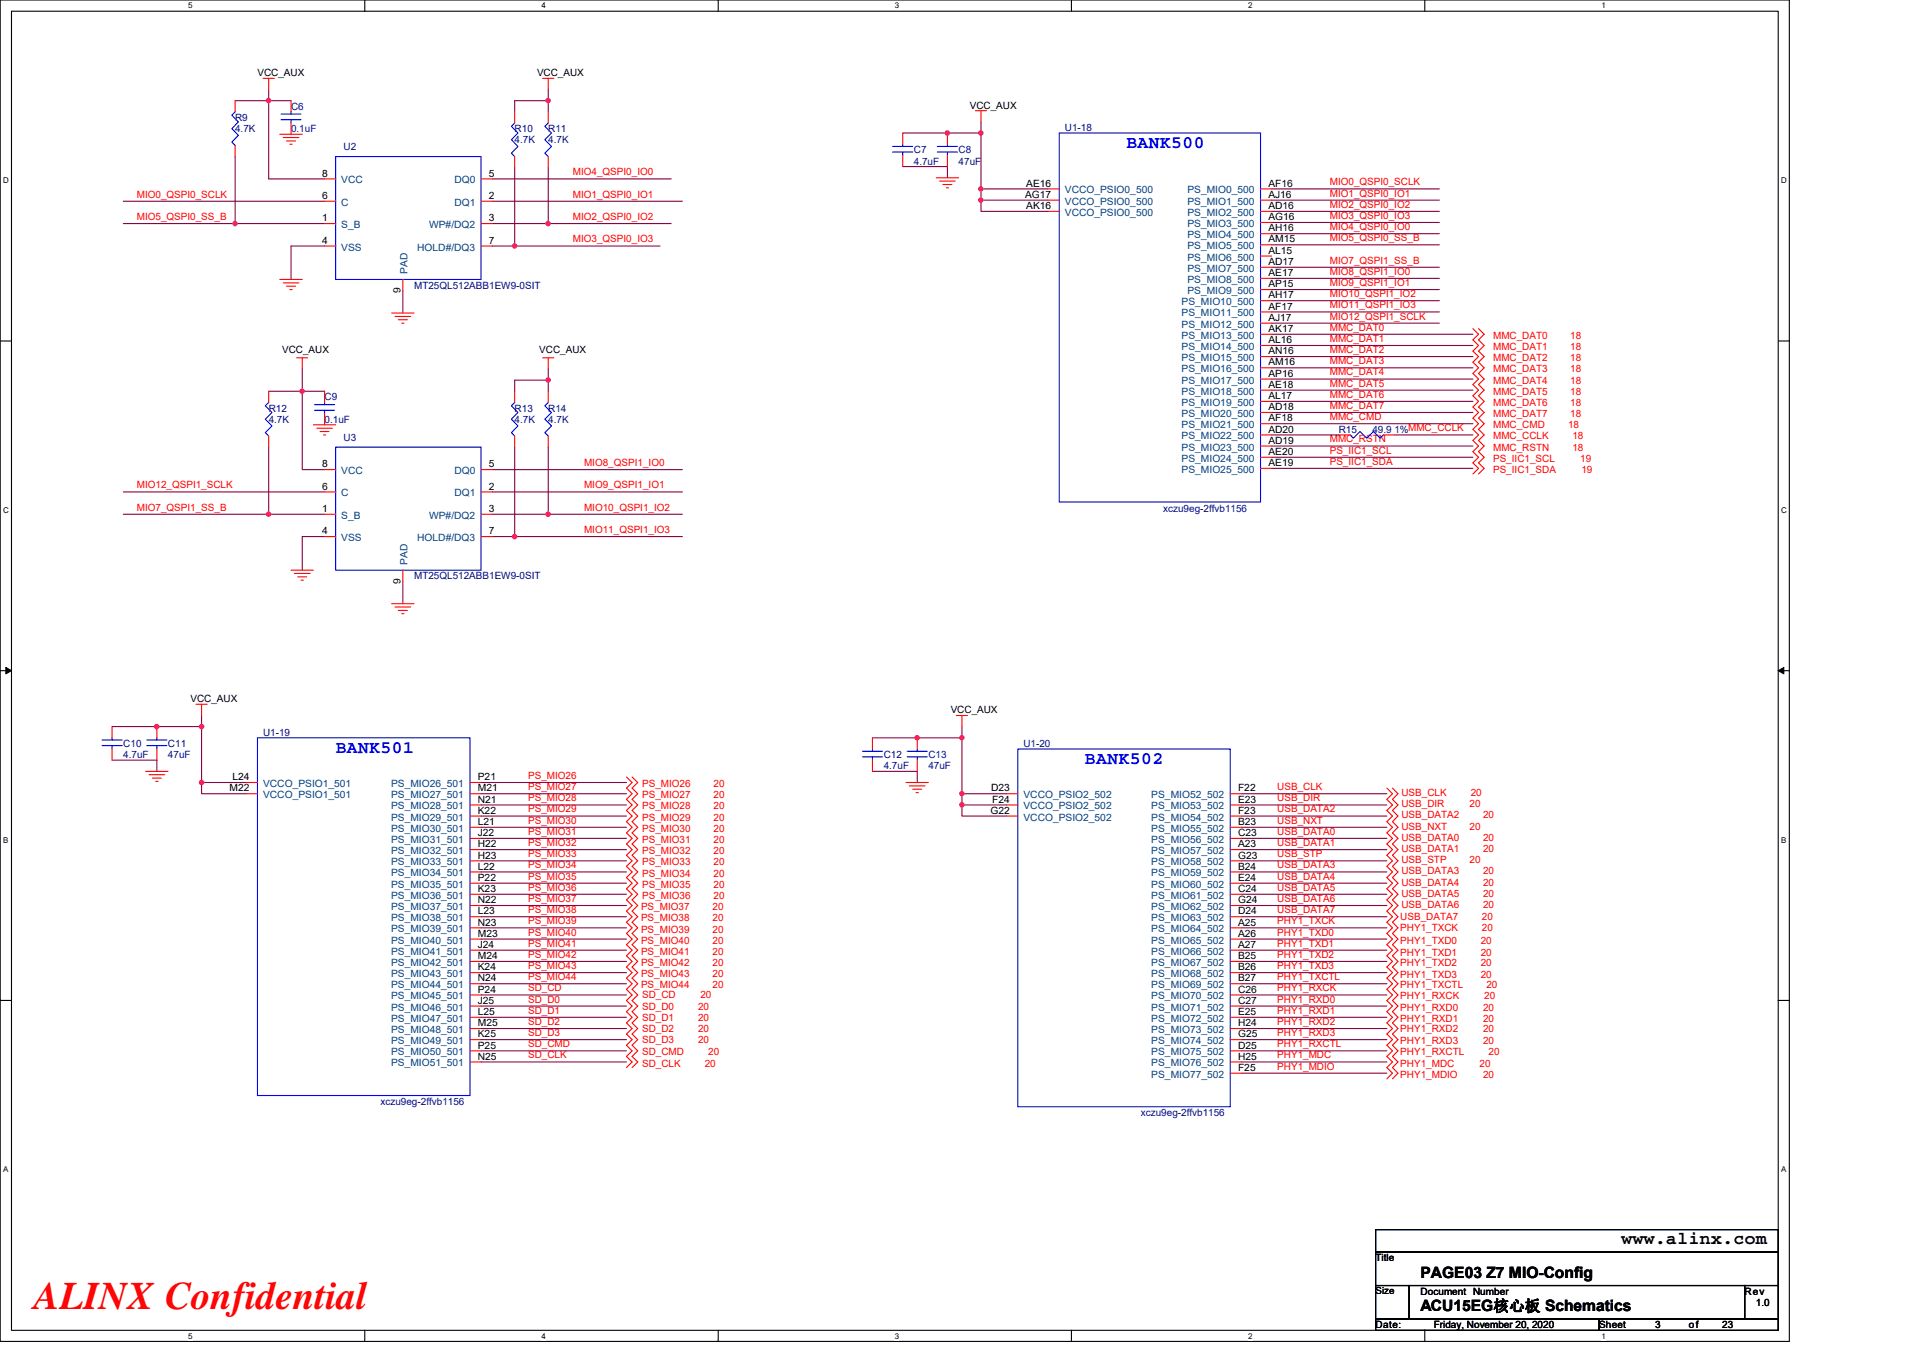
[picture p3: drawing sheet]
<svg xmlns="http://www.w3.org/2000/svg" width="297mm" height="210mm" viewBox="0 0 297 210" stroke-linecap="round" stroke-linejoin="round" font-family="sans-serif">
<defs><g id="words">
<text font-size="6" fill="#f00" x="5.2" y="202.3">ALINX Confidential</text>
<g font-size="2.8" fill="#00f">
<text x="174" y="22.8">BANK500</text>
<text x="51.9" y="116.3">BANK501</text>
<text x="167.6" y="118">BANK502</text>
</g>
<text font-size="2.8" x="250.5" y="192.3">www.alinx.com</text>
<g font-size="2.4">
<text x="219.4" y="197.4">PAGE03 Z7 MIO-Config</text>
<text x="219.4" y="202.6">ACU15EG核心板 Schematics</text>
</g>
<g font-size="1.5">
<text x="39.8" y="11.8">VCC_AUX</text>
<text x="82.9" y="11.8">VCC_AUX</text>
<text x="149.8" y="16.8">VCC_AUX</text>
<text x="49.8" y="27.3">8</text>
<text x="75.5" y="27.3">5</text>
<text x="158.5" y="28.8">AE16</text>
<text x="195.9" y="28.8">AF16</text>
<text x="49.8" y="34.2">1</text>
<text x="49.8" y="30.7">6</text>
<text x="75.5" y="30.7">2</text>
<text x="75.5" y="34.2">3</text>
<text x="158.3" y="30.6">AG17</text>
<text x="158.5" y="32.3">AK16</text>
<text x="195.9" y="30.6">AJ16</text>
<text x="195.9" y="32.3">AD16</text>
<text x="195.9" y="34">AG16</text>
<text x="195.9" y="35.8">AH16</text>
<text x="49.8" y="37.7">4</text>
<text x="75.5" y="37.7">7</text>
<text x="195.9" y="37.5">AM15</text>
<text x="195.9" y="39.2">AL15</text>
<text x="195.9" y="40.9">AD17</text>
<text x="61.9" y="45.3" transform="rotate(-90 61.9 45.3)">9</text>
<text x="195.9" y="46.1">AH17</text>
<text x="195.9" y="47.8">AF17</text>
<text x="195.9" y="42.7">AE17</text>
<text x="195.9" y="44.4">AP15</text>
<text x="195.9" y="49.6">AJ17</text>
<text x="195.9" y="51.3">AK17</text>
<text x="195.9" y="53">AL16</text>
<text x="43.6" y="54.6">VCC_AUX</text>
<text x="83.3" y="54.6">VCC_AUX</text>
<text x="195.9" y="54.7">AN16</text>
<text x="195.9" y="56.5">AM16</text>
<text x="195.9" y="58.2">AP16</text>
<text x="195.9" y="59.9">AE18</text>
<text x="195.9" y="61.7">AL17</text>
<text x="195.9" y="63.4">AD18</text>
<text x="195.9" y="65.1">AF18</text>
<text x="195.9" y="66.8">AD20</text>
<text x="195.9" y="68.6">AD19</text>
<text x="195.9" y="70.3">AE20</text>
<text x="49.8" y="72.2">8</text>
<text x="49.8" y="75.6">6</text>
<text x="75.5" y="75.6">2</text>
<text x="75.5" y="72.2">5</text>
<text x="195.9" y="72">AE19</text>
<text x="49.8" y="79.1">1</text>
<text x="49.8" y="82.6">4</text>
<text x="75.5" y="82.6">7</text>
<text x="75.5" y="79.1">3</text>
<text x="61.9" y="90.2" transform="rotate(-90 61.9 90.2)">9</text>
<text x="29.4" y="108.5">VCC_AUX</text>
<text x="146.9" y="110.2">VCC_AUX</text>
<text x="35.5" y="122.3">M22</text>
<text x="35.9" y="120.5">L24</text>
<text x="73.8" y="120.5">P21</text>
<text x="73.8" y="122.3">M21</text>
<text x="73.8" y="124">N21</text>
<text x="73.8" y="125.7">K22</text>
<text x="153" y="125.7">G22</text>
<text x="153.1" y="122.3">D23</text>
<text x="153.3" y="124">F24</text>
<text x="191.2" y="122.3">F22</text>
<text x="191.2" y="124">E23</text>
<text x="191.2" y="125.7">F23</text>
<text x="73.8" y="127.5">L21</text>
<text x="73.8" y="129.2">J22</text>
<text x="73.8" y="130.9">H22</text>
<text x="191.2" y="127.5">B23</text>
<text x="191.2" y="129.2">C23</text>
<text x="191.2" y="130.9">A23</text>
<text x="73.8" y="132.7">H23</text>
<text x="73.8" y="134.4">L22</text>
<text x="73.8" y="136.1">P22</text>
<text x="73.8" y="137.8">K23</text>
<text x="191.2" y="132.7">G23</text>
<text x="191.2" y="134.4">B24</text>
<text x="191.2" y="136.1">E24</text>
<text x="191.2" y="137.8">C24</text>
<text x="73.8" y="139.6">N22</text>
<text x="73.8" y="141.3">L23</text>
<text x="73.8" y="143">N23</text>
<text x="191.2" y="139.6">G24</text>
<text x="191.2" y="141.3">D24</text>
<text x="191.2" y="143">A25</text>
<text x="73.8" y="144.7">M23</text>
<text x="73.8" y="146.5">J24</text>
<text x="73.8" y="148.2">M24</text>
<text x="73.8" y="149.9">K24</text>
<text x="191.2" y="144.7">A26</text>
<text x="191.2" y="146.5">A27</text>
<text x="191.2" y="148.2">B25</text>
<text x="191.2" y="149.9">B26</text>
<text x="73.8" y="151.6">N24</text>
<text x="73.8" y="153.4">P24</text>
<text x="73.8" y="155.1">J25</text>
<text x="191.2" y="151.6">B27</text>
<text x="191.2" y="153.4">C26</text>
<text x="191.2" y="155.1">C27</text>
<text x="73.8" y="156.8">L25</text>
<text x="73.8" y="158.6">M25</text>
<text x="73.8" y="160.3">K25</text>
<text x="191.2" y="156.8">E25</text>
<text x="191.2" y="158.6">H24</text>
<text x="191.2" y="160.3">G25</text>
<text x="73.8" y="162">P25</text>
<text x="73.8" y="163.7">N25</text>
<text x="191.2" y="162">D25</text>
<text x="191.2" y="163.7">H25</text>
<text x="191.2" y="165.5">F25</text>
<text x="212.5" y="194.9">Title</text>
<text x="212.5" y="200">Size</text>
<text x="219.4" y="200">Document Number</text>
<text x="269.5" y="200">Rev</text>
<text x="271.2" y="201.8">1.0</text>
<text x="212.5" y="205.2">Date:</text>
<text x="221.5" y="205.2">Friday, November 20, 2020</text>
<text x="247" y="205.2">Sheet</text>
<text x="255.7" y="205.2">3</text>
<text x="260.9" y="205.2">of</text>
<text x="266" y="205.2">23</text>
</g>
<g font-size="1.5" fill="#000080">
<text x="45" y="17">C6</text>
<text x="36.3" y="18.7">R9</text>
<text x="36.3" y="20.4">4.7K</text>
<text x="45" y="20.4">0.1uF</text>
<text x="53.1" y="23.2">U2</text>
<text x="79.5" y="20.4">R10</text>
<text x="79.5" y="22.1">4.7K</text>
<text x="84.7" y="20.4">R11</text>
<text x="84.7" y="22.1">4.7K</text>
<text x="141.2" y="23.7">C7</text>
<text x="148.1" y="23.7">C8</text>
<text x="164.5" y="20.2">U1-18</text>
<text x="141.2" y="25.4">4.7uF</text>
<text x="148.1" y="25.4">47uF</text>
<text x="64" y="44.6">MT25QL512ABB1EW9-0SIT</text>
<text x="41.5" y="63.6">R12</text>
<text x="41.5" y="65.3">4.7K</text>
<text x="50.1" y="61.8">C9</text>
<text x="50.1" y="65.3">0.1uF</text>
<text x="79.5" y="63.6">R13</text>
<text x="79.5" y="65.3">4.7K</text>
<text x="84.7" y="63.6">R14</text>
<text x="84.7" y="65.3">4.7K</text>
<text x="53.1" y="68.1">U3</text>
<text x="206.8" y="66.9">R15</text>
<text x="212" y="66.9">49.9 1%MMC_CCLK</text>
<text x="179.7" y="79.1">xczu9eg-2ffvb1156</text>
<text x="64" y="89.5">MT25QL512ABB1EW9-0SIT</text>
<text x="40.6" y="113.7">U1-19</text>
<text x="19" y="115.4">C10</text>
<text x="19" y="117.1">4.7uF</text>
<text x="25.9" y="115.4">C11</text>
<text x="25.9" y="117.1">47uF</text>
<text x="136.5" y="117.1">C12</text>
<text x="136.5" y="118.9">4.7uF</text>
<text x="143.4" y="117.1">C13</text>
<text x="143.4" y="118.9">47uF</text>
<text x="158.1" y="115.4">U1-20</text>
<text x="58.8" y="170.7">xczu9eg-2ffvb1156</text>
<text x="176.2" y="172.4">xczu9eg-2ffvb1156</text>
</g>
<g font-size="1.5" fill="#004080">
<text x="52.7" y="28.3">VCC</text>
<text x="70.2" y="28.3">DQ0</text>
<text x="164.5" y="29.9">VCCO_PSIO0_500</text>
<text x="183.4" y="29.9">PS_MIO0_500</text>
<text x="52.7" y="35.2">S_B</text>
<text x="52.7" y="31.8">C</text>
<text x="66.3" y="35.2">WP#/DQ2</text>
<text x="70.2" y="31.8">DQ1</text>
<text x="164.5" y="31.6">VCCO_PSIO0_500</text>
<text x="164.5" y="33.4">VCCO_PSIO0_500</text>
<text x="183.4" y="31.6">PS_MIO1_500</text>
<text x="183.4" y="33.4">PS_MIO2_500</text>
<text x="183.4" y="35.1">PS_MIO3_500</text>
<text x="52.7" y="38.7">VSS</text>
<text x="64.4" y="38.7">HOLD#/DQ3</text>
<text x="183.4" y="36.8">PS_MIO4_500</text>
<text x="183.4" y="38.5">PS_MIO5_500</text>
<text x="183.4" y="40.3">PS_MIO6_500</text>
<text x="183.4" y="42">PS_MIO7_500</text>
<text x="62.9" y="42.3" transform="rotate(-90 62.9 42.3)">PAD</text>
<text x="182.5" y="47.2">PS_MIO10_500</text>
<text x="183.4" y="43.7">PS_MIO8_500</text>
<text x="183.4" y="45.4">PS_MIO9_500</text>
<text x="182.5" y="48.9">PS_MIO11_500</text>
<text x="182.5" y="50.6">PS_MIO12_500</text>
<text x="182.5" y="52.3">PS_MIO13_500</text>
<text x="182.5" y="54.1">PS_MIO14_500</text>
<text x="182.5" y="55.8">PS_MIO15_500</text>
<text x="182.5" y="57.5">PS_MIO16_500</text>
<text x="182.5" y="59.3">PS_MIO17_500</text>
<text x="182.5" y="61">PS_MIO18_500</text>
<text x="182.5" y="62.7">PS_MIO19_500</text>
<text x="182.5" y="64.4">PS_MIO20_500</text>
<text x="182.5" y="66.2">PS_MIO21_500</text>
<text x="182.5" y="67.9">PS_MIO22_500</text>
<text x="182.5" y="69.6">PS_MIO23_500</text>
<text x="182.5" y="71.4">PS_MIO24_500</text>
<text x="52.7" y="73.3">VCC</text>
<text x="52.7" y="76.7">C</text>
<text x="70.2" y="76.7">DQ1</text>
<text x="70.2" y="73.3">DQ0</text>
<text x="182.5" y="73.1">PS_MIO25_500</text>
<text x="52.7" y="80.2">S_B</text>
<text x="52.7" y="83.6">VSS</text>
<text x="64.4" y="83.6">HOLD#/DQ3</text>
<text x="66.3" y="80.2">WP#/DQ2</text>
<text x="62.9" y="87.2" transform="rotate(-90 62.9 87.2)">PAD</text>
<text x="40.6" y="121.6">VCCO_PSIO1_501</text>
<text x="40.6" y="123.3">VCCO_PSIO1_501</text>
<text x="60.4" y="121.6">PS_MIO26_501</text>
<text x="60.4" y="123.3">PS_MIO27_501</text>
<text x="60.4" y="125.1">PS_MIO28_501</text>
<text x="158.1" y="123.3">VCCO_PSIO2_502</text>
<text x="158.1" y="125.1">VCCO_PSIO2_502</text>
<text x="177.8" y="123.3">PS_MIO52_502</text>
<text x="177.8" y="125.1">PS_MIO53_502</text>
<text x="60.4" y="126.8">PS_MIO29_501</text>
<text x="60.4" y="128.5">PS_MIO30_501</text>
<text x="60.4" y="130.2">PS_MIO31_501</text>
<text x="60.4" y="132">PS_MIO32_501</text>
<text x="158.1" y="126.8">VCCO_PSIO2_502</text>
<text x="177.8" y="126.8">PS_MIO54_502</text>
<text x="177.8" y="128.5">PS_MIO55_502</text>
<text x="177.8" y="130.2">PS_MIO56_502</text>
<text x="177.8" y="132">PS_MIO57_502</text>
<text x="60.4" y="133.7">PS_MIO33_501</text>
<text x="60.4" y="135.4">PS_MIO34_501</text>
<text x="60.4" y="137.2">PS_MIO35_501</text>
<text x="177.8" y="133.7">PS_MIO58_502</text>
<text x="177.8" y="135.4">PS_MIO59_502</text>
<text x="177.8" y="137.2">PS_MIO60_502</text>
<text x="60.4" y="138.9">PS_MIO36_501</text>
<text x="60.4" y="140.6">PS_MIO37_501</text>
<text x="60.4" y="142.3">PS_MIO38_501</text>
<text x="177.8" y="138.9">PS_MIO61_502</text>
<text x="177.8" y="140.6">PS_MIO62_502</text>
<text x="177.8" y="142.3">PS_MIO63_502</text>
<text x="60.4" y="144.1">PS_MIO39_501</text>
<text x="60.4" y="145.8">PS_MIO40_501</text>
<text x="60.4" y="147.5">PS_MIO41_501</text>
<text x="60.4" y="149.2">PS_MIO42_501</text>
<text x="177.8" y="144.1">PS_MIO64_502</text>
<text x="177.8" y="145.8">PS_MIO65_502</text>
<text x="177.8" y="147.5">PS_MIO66_502</text>
<text x="177.8" y="149.2">PS_MIO67_502</text>
<text x="60.4" y="151">PS_MIO43_501</text>
<text x="60.4" y="152.7">PS_MIO44_501</text>
<text x="60.4" y="154.4">PS_MIO45_501</text>
<text x="177.8" y="151">PS_MIO68_502</text>
<text x="177.8" y="152.7">PS_MIO69_502</text>
<text x="177.8" y="154.4">PS_MIO70_502</text>
<text x="60.4" y="156.1">PS_MIO46_501</text>
<text x="60.4" y="157.9">PS_MIO47_501</text>
<text x="60.4" y="159.6">PS_MIO48_501</text>
<text x="60.4" y="161.3">PS_MIO49_501</text>
<text x="177.8" y="156.1">PS_MIO71_502</text>
<text x="177.8" y="157.9">PS_MIO72_502</text>
<text x="177.8" y="159.6">PS_MIO73_502</text>
<text x="177.8" y="161.3">PS_MIO74_502</text>
<text x="60.4" y="163.1">PS_MIO50_501</text>
<text x="60.4" y="164.8">PS_MIO51_501</text>
<text x="177.8" y="163.1">PS_MIO75_502</text>
<text x="177.8" y="164.8">PS_MIO76_502</text>
<text x="177.8" y="166.5">PS_MIO77_502</text>
</g>
<g font-size="1.5" fill="#f00">
<text x="88.5" y="27.1">MIO4_QSPI0_IO0</text>
<text x="205.4" y="28.6">MIO0_QSPI0_SCLK</text>
<text x="21.1" y="34">MIO5_QSPI0_SS_B</text>
<text x="21.1" y="30.5">MIO0_QSPI0_SCLK</text>
<text x="88.5" y="34">MIO2_QSPI0_IO2</text>
<text x="88.5" y="30.5">MIO1_QSPI0_IO1</text>
<text x="205.4" y="30.4">MIO1_QSPI0_IO1</text>
<text x="205.4" y="32.1">MIO2_QSPI0_IO2</text>
<text x="205.4" y="33.8">MIO3_QSPI0_IO3</text>
<text x="205.4" y="35.6">MIO4_QSPI0_IO0</text>
<text x="88.5" y="37.5">MIO3_QSPI0_IO3</text>
<text x="205.4" y="37.3">MIO5_QSPI0_SS_B</text>
<text x="205.4" y="40.7">MIO7_QSPI1_SS_B</text>
<text x="205.4" y="42.5">MIO8_QSPI1_IO0</text>
<text x="205.4" y="44.2">MIO9_QSPI1_IO1</text>
<text x="205.4" y="45.9">MIO10_QSPI1_IO2</text>
<text x="205.4" y="47.6">MIO11_QSPI1_IO3</text>
<text x="205.4" y="49.4">MIO12_QSPI1_SCLK</text>
<text x="205.4" y="51.1">MMC_DAT0</text>
<text x="205.4" y="52.8">MMC_DAT1</text>
<text x="230.6" y="52.4">MMC_DAT0</text>
<text x="242.5" y="52.4">18</text>
<text x="205.4" y="54.5">MMC_DAT2</text>
<text x="205.4" y="56.3">MMC_DAT3</text>
<text x="205.4" y="58">MMC_DAT4</text>
<text x="205.4" y="59.7">MMC_DAT5</text>
<text x="230.6" y="54.1">MMC_DAT1</text>
<text x="230.6" y="55.8">MMC_DAT2</text>
<text x="230.6" y="57.5">MMC_DAT3</text>
<text x="230.6" y="59.3">MMC_DAT4</text>
<text x="242.5" y="54.1">18</text>
<text x="242.5" y="55.8">18</text>
<text x="242.5" y="57.5">18</text>
<text x="242.5" y="59.3">18</text>
<text x="205.4" y="61.5">MMC_DAT6</text>
<text x="205.4" y="63.2">MMC_DAT7</text>
<text x="205.4" y="64.9">MMC_CMD</text>
<text x="230.6" y="62.7">MMC_DAT6</text>
<text x="230.6" y="61">MMC_DAT5</text>
<text x="230.6" y="64.5">MMC_DAT7</text>
<text x="242.5" y="62.7">18</text>
<text x="242.5" y="61">18</text>
<text x="242.5" y="64.5">18</text>
<text x="205.4" y="68.4">MMC_RSTN</text>
<text x="205.4" y="70.1">PS_IIC1_SCL</text>
<text x="205.4" y="71.8">PS_IIC1_SDA</text>
<text x="230.6" y="66.2">MMC_CMD</text>
<text x="230.6" y="69.6">MMC_RSTN</text>
<text x="230.6" y="67.9">MMC_CCLK</text>
<text x="230.6" y="71.4">PS_IIC1_SCL</text>
<text x="242.2" y="66.2">18</text>
<text x="242.9" y="67.9">18</text>
<text x="242.9" y="69.6">18</text>
<text x="244.1" y="71.4">19</text>
<text x="21.1" y="75.5">MIO12_QSPI1_SCLK</text>
<text x="90.2" y="75.5">MIO9_QSPI1_IO1</text>
<text x="90.2" y="72">MIO8_QSPI1_IO0</text>
<text x="230.6" y="73.1">PS_IIC1_SDA</text>
<text x="244.3" y="73.1">19</text>
<text x="21.1" y="78.9">MIO7_QSPI1_SS_B</text>
<text x="90.2" y="82.4">MIO11_QSPI1_IO3</text>
<text x="90.2" y="78.9">MIO10_QSPI1_IO2</text>
<text x="81.6" y="120.4">PS_MIO26</text>
<text x="81.6" y="122.1">PS_MIO27</text>
<text x="81.6" y="123.8">PS_MIO28</text>
<text x="81.6" y="125.5">PS_MIO29</text>
<text x="99.2" y="121.6">PS_MIO26</text>
<text x="99.2" y="123.3">PS_MIO27</text>
<text x="99.2" y="125.1">PS_MIO28</text>
<text x="110.2" y="121.6">20</text>
<text x="110.2" y="123.3">20</text>
<text x="110.2" y="125.1">20</text>
<text x="197.3" y="122.1">USB_CLK</text>
<text x="197.3" y="123.8">USB_DIR</text>
<text x="197.3" y="125.5">USB_DATA2</text>
<text x="216.5" y="123">USB_CLK</text>
<text x="216.5" y="124.7">USB_DIR</text>
<text x="227" y="124.7">20</text>
<text x="227.2" y="123">20</text>
<text x="81.6" y="127.3">PS_MIO30</text>
<text x="81.6" y="129">PS_MIO31</text>
<text x="81.6" y="130.7">PS_MIO32</text>
<text x="99.2" y="126.8">PS_MIO29</text>
<text x="99.2" y="128.5">PS_MIO30</text>
<text x="99.2" y="130.3">PS_MIO31</text>
<text x="99.2" y="132">PS_MIO32</text>
<text x="110.2" y="126.8">20</text>
<text x="110.2" y="128.5">20</text>
<text x="110.2" y="130.3">20</text>
<text x="110.2" y="132">20</text>
<text x="197.3" y="127.3">USB_NXT</text>
<text x="197.3" y="129">USB_DATA0</text>
<text x="197.3" y="130.7">USB_DATA1</text>
<text x="216.5" y="128.2">USB_NXT</text>
<text x="216.5" y="126.4">USB_DATA2</text>
<text x="216.5" y="131.6">USB_DATA1</text>
<text x="216.5" y="129.9">USB_DATA0</text>
<text x="227" y="128.2">20</text>
<text x="229.1" y="126.4">20</text>
<text x="229.1" y="131.6">20</text>
<text x="229.1" y="129.9">20</text>
<text x="81.6" y="134.2">PS_MIO34</text>
<text x="81.6" y="137.6">PS_MIO36</text>
<text x="81.6" y="135.9">PS_MIO35</text>
<text x="81.6" y="132.5">PS_MIO33</text>
<text x="99.2" y="135.4">PS_MIO34</text>
<text x="99.2" y="137.2">PS_MIO35</text>
<text x="99.2" y="133.7">PS_MIO33</text>
<text x="110.2" y="135.4">20</text>
<text x="110.2" y="137.2">20</text>
<text x="110.2" y="133.7">20</text>
<text x="197.3" y="132.5">USB_STP</text>
<text x="197.3" y="134.2">USB_DATA3</text>
<text x="197.3" y="135.9">USB_DATA4</text>
<text x="197.3" y="137.6">USB_DATA5</text>
<text x="216.5" y="133.4">USB_STP</text>
<text x="216.5" y="136.8">USB_DATA4</text>
<text x="216.5" y="135.1">USB_DATA3</text>
<text x="227" y="133.4">20</text>
<text x="229.1" y="136.8">20</text>
<text x="229.1" y="135.1">20</text>
<text x="81.6" y="141.1">PS_MIO38</text>
<text x="81.6" y="142.8">PS_MIO39</text>
<text x="81.6" y="139.4">PS_MIO37</text>
<text x="99" y="140.6">PS_MIO37</text>
<text x="99" y="142.3">PS_MIO38</text>
<text x="99.2" y="138.9">PS_MIO36</text>
<text x="110.1" y="140.6">20</text>
<text x="110.1" y="142.3">20</text>
<text x="110.2" y="138.9">20</text>
<text x="197.3" y="139.4">USB_DATA6</text>
<text x="197.3" y="142.8">PHY1_TXCK</text>
<text x="197.3" y="141.1">USB_DATA7</text>
<text x="216.3" y="143.9">PHY1_TXCK</text>
<text x="216.3" y="142.2">USB_DATA7</text>
<text x="216.5" y="138.5">USB_DATA5</text>
<text x="216.5" y="140.3">USB_DATA6</text>
<text x="228.9" y="143.9">20</text>
<text x="228.9" y="142.2">20</text>
<text x="229.1" y="138.5">20</text>
<text x="229.1" y="140.3">20</text>
<text x="81.6" y="148">PS_MIO42</text>
<text x="81.6" y="149.7">PS_MIO43</text>
<text x="81.6" y="144.5">PS_MIO40</text>
<text x="81.6" y="146.3">PS_MIO41</text>
<text x="99" y="144.1">PS_MIO39</text>
<text x="99" y="145.8">PS_MIO40</text>
<text x="99" y="147.5">PS_MIO41</text>
<text x="99" y="149.2">PS_MIO42</text>
<text x="110.1" y="144.1">20</text>
<text x="110.1" y="145.8">20</text>
<text x="110.1" y="147.5">20</text>
<text x="110.1" y="149.2">20</text>
<text x="197.3" y="144.5">PHY1_TXD0</text>
<text x="197.3" y="146.3">PHY1_TXD1</text>
<text x="197.3" y="148">PHY1_TXD2</text>
<text x="197.3" y="149.7">PHY1_TXD3</text>
<text x="216.3" y="149.2">PHY1_TXD2</text>
<text x="216.3" y="147.7">PHY1_TXD1</text>
<text x="216.3" y="145.8">PHY1_TXD0</text>
<text x="228.7" y="149.2">20</text>
<text x="228.7" y="147.7">20</text>
<text x="228.7" y="145.8">20</text>
<text x="81.6" y="154.9">SD_D0</text>
<text x="81.6" y="153.2">SD_CD</text>
<text x="81.6" y="151.4">PS_MIO44</text>
<text x="99" y="151">PS_MIO43</text>
<text x="99" y="152.7">PS_MIO44</text>
<text x="99.2" y="156">SD_D0</text>
<text x="99.2" y="154.3">SD_CD</text>
<text x="107.8" y="156">20</text>
<text x="108.2" y="154.3">20</text>
<text x="110.1" y="151">20</text>
<text x="110.1" y="152.7">20</text>
<text x="197.3" y="151.4">PHY1_TXCTL</text>
<text x="197.3" y="153.2">PHY1_RXCK</text>
<text x="197.3" y="154.9">PHY1_RXD0</text>
<text x="216.3" y="151.2">PHY1_TXD3</text>
<text x="216.3" y="152.7">PHY1_TXCTL</text>
<text x="216.3" y="154.4">PHY1_RXCK</text>
<text x="228.7" y="151.2">20</text>
<text x="229.3" y="154.4">20</text>
<text x="229.6" y="152.7">20</text>
<text x="81.6" y="161.8">SD_CMD</text>
<text x="81.6" y="160.1">SD_D3</text>
<text x="81.6" y="158.4">SD_D2</text>
<text x="81.6" y="156.6">SD_D1</text>
<text x="99.2" y="161.2">SD_D3</text>
<text x="99.2" y="157.7">SD_D1</text>
<text x="99.2" y="159.4">SD_D2</text>
<text x="107.8" y="161.2">20</text>
<text x="107.8" y="157.7">20</text>
<text x="107.8" y="159.4">20</text>
<text x="197.3" y="156.6">PHY1_RXD1</text>
<text x="197.3" y="158.4">PHY1_RXD2</text>
<text x="197.3" y="160.1">PHY1_RXD3</text>
<text x="197.3" y="161.8">PHY1_RXCTL</text>
<text x="216.3" y="156.2">PHY1_RXD0</text>
<text x="216.3" y="157.9">PHY1_RXD1</text>
<text x="216.3" y="159.4">PHY1_RXD2</text>
<text x="216.3" y="161.4">PHY1_RXD3</text>
<text x="229.1" y="156.2">20</text>
<text x="229.1" y="157.9">20</text>
<text x="229.1" y="159.4">20</text>
<text x="229.1" y="161.4">20</text>
<text x="81.6" y="163.5">SD_CLK</text>
<text x="99.2" y="164.8">SD_CLK</text>
<text x="99.2" y="163.1">SD_CMD</text>
<text x="108.9" y="164.8">20</text>
<text x="109.4" y="163.1">20</text>
<text x="197.3" y="163.5">PHY1_MDC</text>
<text x="197.3" y="165.3">PHY1_MDIO</text>
<text x="216.3" y="163.1">PHY1_RXCTL</text>
<text x="216.3" y="166.5">PHY1_MDIO</text>
<text x="216.3" y="164.8">PHY1_MDC</text>
<text x="228.6" y="164.8">20</text>
<text x="229.1" y="166.5">20</text>
<text x="229.9" y="163.1">20</text>
</g>
<g font-size="1.2">
<text x="29.1" y="1.3">5</text>
<text x="83.6" y="1.3">4</text>
<text x="138.2" y="1.3">3</text>
<text x="192.8" y="1.3">2</text>
<text x="247.4" y="1.3">1</text>
<text x=".5" y="28.3">D</text>
<text x="275.1" y="28.3">D</text>
<text x=".5" y="79.2">C</text>
<text x="275.1" y="79.2">C</text>
<text x=".5" y="130.2">B</text>
<text x="275.1" y="130.2">B</text>
<text x=".5" y="181.1">A</text>
<text x="275.1" y="181.1">A</text>
<text x="29.1" y="206.8">5</text>
<text x="83.6" y="206.8">4</text>
<text x="138.2" y="206.8">3</text>
<text x="192.8" y="206.8">2</text>
<text x="247.4" y="206.8">1</text>
</g>
</g></defs>
<path d="M0 0h276.4v207.3h-276.4zM1.8 1.7h272.9v203.8h-272.9z" fill="none" stroke="#000" stroke-width=".17"/>
<g fill="#fff">
<path d="M29.1 .2h.6v1.4h-.6z"/>
<path d="M29.1 205.7h.6v1.4h-.6z"/>
</g>
<path d="M56.3 0v1.7M56.3 205.5v1.8" fill="none" stroke="#000" stroke-width=".17"/>
<g fill="#fff">
<path d="M83.6 .2h.7v1.4h-.7z"/>
<path d="M83.6 205.7h.7v1.4h-.7z"/>
</g>
<path d="M110.9 0v1.7M110.9 205.5v1.8" fill="none" stroke="#000" stroke-width=".17"/>
<g fill="#fff">
<path d="M138.2 .2h.7v1.4h-.7z"/>
<path d="M138.2 205.7h.7v1.4h-.7z"/>
</g>
<path d="M165.5 0v1.7M165.5 205.5v1.8" fill="none" stroke="#000" stroke-width=".17"/>
<g fill="#fff">
<path d="M192.8 .2h.6v1.4h-.6z"/>
<path d="M192.8 205.7h.6v1.4h-.6z"/>
</g>
<path d="M220.1 0v1.7M220.1 205.5v1.8" fill="none" stroke="#000" stroke-width=".17"/>
<g fill="#fff">
<path d="M247.4 .2h.6v1.4h-.6z"/>
<path d="M247.4 205.7h.6v1.4h-.6z"/>
<path d="M.5 27.2h.8v1.4h-.8z"/>
<path d="M275.1 27.2h.9v1.4h-.9z"/>
<path d="M.5 78.1h.8v1.4h-.8z"/>
<path d="M275.1 78.1h.9v1.4h-.9z"/>
</g>
<path d="M0 52.7h1.8M274.7 52.7h1.7" fill="none" stroke="#000" stroke-width=".17"/>
<g fill="#fff">
<path d="M.5 129.1h.8v1.4h-.8z"/>
<path d="M275.1 129.1h.8v1.4h-.8z"/>
</g>
<path d="M0 103.6h1.8M274.7 103.6h1.7" fill="none" stroke="#000" stroke-width=".17"/>
<path d="M.9 103.1l.9 .5-.9 .5zM274.7 103.6l.8-.5v1z" fill="#000" stroke="#000" stroke-width=".15"/>
<g fill="#fff">
<path d="M.5 180h.8v1.4h-.8z"/>
<path d="M275.1 180h.8v1.4h-.8z"/>
</g>
<path d="M0 154.6h1.8M274.7 154.6h1.7M212.5 190h62.2v3.5h-62.2zM212.5 193.5h62.2v5.1h-62.2zM212.5 198.6h5.2v5.2h-5.2zM217.7 198.6h51.8v5.2h-51.8zM269.5 198.6h5.2v5.2h-5.2zM212.5 203.8h34.5v1.7h-34.5zM247 203.8h27.7v1.7h-27.7z" fill="none" stroke="#000" stroke-width=".17"/>
<g fill="none" stroke="#800040" stroke-width=".17">
<path d="M36.3 15.6h5.2M41.5 15.6h3.5M41.5 15.6v12h8.6M41.5 13.8v1.8M84.7 15.6v1.7M84.7 15.6h-5.2v1.7M84.7 13.8v1.8M151.5 18.8v1.8M19 31.1h31.1M19 34.5h17.3M36.3 34.5h13.8M36.3 24.2v10.3"/>
<path d="M50.1 38h-5.1v5.2M76 34.5h8.7M76 38h3.5M76 27.6h27.7M76 31.1h29.4M79.5 38h22.5M79.5 25.9v12.1M84.7 25.9v8.6M84.7 34.5h19M139.4 25.7h6.9v1.8M139.4 20.6h12.1M151.5 29.2v1.7h10.4"/>
<path d="M151.5 20.6v8.6h10.4M151.5 30.9v1.8h10.4M196.4 30.9h25.9M196.4 32.7h25.9M196.4 34.4h25.9M196.4 36.1h25.9M196.4 37.8h25.9M196.4 29.2h25.9M46.7 57v3.5M62.2 44.9v3.5M84.7 58.7v1.8M84.7 58.7h-5.2v1.8"/>
<path d="M84.7 57v1.7M196.4 41.3h25.9M196.4 43h25.9M196.4 44.7h25.9M196.4 46.5h25.9M196.4 48.2h25.9M196.4 49.9h25.9M196.4 51.6h31.1M196.4 53.4h31.1M196.4 55.1h31.1M196.4 56.8h31.1M196.4 58.6h31.1"/>
<path d="M19 79.5h22.5M19 76h31.1M41.5 79.5h8.6M41.5 60.5h5.2M41.5 69.1v10.4M46.7 60.5v12.1h3.4M46.7 60.5h3.4M76 76h29.4M76 72.6h29.4M76 79.5h8.7M79.5 69.1v13.8M84.7 69.1v10.4"/>
<path d="M84.7 79.5h20.7M196.4 67.2h10.4M196.4 60.3h31.1M196.4 62h31.1M196.4 63.7h31.1M196.4 65.5h31.1M196.4 68.9h31.1M196.4 70.7h31.1M196.4 72.4h31.1M215.4 67.2h12.1M50.1 82.9h-3.4v5.2M62.2 89.8v3.5"/>
<path d="M76 82.9h3.5M79.5 82.9h25.9M17.3 112.3h13.8M17.3 117.5h6.9v1.7M31.1 110.6v1.7M31.1 112.3v8.6M134.8 119.2h6.9v1.7M134.8 114h13.8M148.6 112.3v1.7M148.6 114v8.6M31.1 120.9h7M31.1 120.9v1.7h7"/>
<path d="M74.3 134.7h22.5M74.3 138.2h22.5M74.3 136.5h22.5M74.3 139.9h22.5M74.3 120.9h22.5M74.3 122.6h22.5M74.3 124.4h22.5M74.3 126.1h22.5M74.3 127.8h22.5M74.3 129.5h22.5M74.3 131.3h22.5M74.3 133h22.5"/>
<path d="M148.6 122.6h6.9M148.6 124.4h6.9M148.6 124.4v1.7h6.9M148.6 122.6v1.8M191.8 124.4h22.4M191.8 126.1h22.4M191.8 127.8h22.4M191.8 129.5h22.4M191.8 131.3h22.4M191.8 133h22.4M191.8 134.7h22.4M191.8 136.5h22.4"/>
<path d="M191.8 138.2h22.4M191.8 139.9h22.4M191.8 122.6h22.4M74.3 158.9h22.5M74.3 157.2h22.5M74.3 155.4h22.5M74.3 153.7h22.5M74.3 148.5h22.5M74.3 150.3h22.5M74.3 141.6h22.5M74.3 143.4h22.5M74.3 145.1h22.5"/>
<path d="M74.3 146.8h22.5M74.3 152h22.5M191.8 143.4h22.4M191.8 145.1h22.4M191.8 146.8h22.4M191.8 148.5h22.4M191.8 150.3h22.4M191.8 152h22.4M191.8 153.7h22.4M191.8 155.4h22.4M191.8 157.2h22.4M191.8 158.9h22.4"/>
<path d="M191.8 141.6h22.4M74.3 162.4h22.5M74.3 160.6h22.5M74.3 164.1h22.5M191.8 160.6h22.4M191.8 162.4h22.4M191.8 164.1h22.4M191.8 165.8h22.4"/>
</g>
<g fill="#f0f" stroke="#f0f" stroke-width=".17">
<circle cx="41.5" cy="15.5" r=".34"/>
<circle cx="36.3" cy="34.5" r=".34"/>
<circle cx="84.7" cy="34.5" r=".34"/>
<circle cx="84.7" cy="15.5" r=".34"/>
<circle cx="79.5" cy="38" r=".34"/>
<circle cx="146.3" cy="20.6" r=".34"/>
<circle cx="151.5" cy="30.9" r=".33"/>
<circle cx="151.5" cy="29.2" r=".34"/>
<circle cx="151.5" cy="20.6" r=".34"/>
<circle cx="84.7" cy="58.7" r=".34"/>
<circle cx="79.5" cy="82.9" r=".34"/>
<circle cx="46.7" cy="60.4" r=".34"/>
<circle cx="84.7" cy="79.4" r=".33"/>
<circle cx="41.5" cy="79.4" r=".33"/>
<circle cx="31.1" cy="112.3" r=".34"/>
<circle cx="24.2" cy="112.3" r=".34"/>
<circle cx="31.1" cy="120.9" r=".34"/>
<circle cx="141.7" cy="114" r=".33"/>
<circle cx="148.6" cy="114" r=".33"/>
<circle cx="148.6" cy="124.4" r=".34"/>
<circle cx="148.6" cy="122.6" r=".33"/>
</g>
<g fill="none" stroke="#f00" stroke-width=".17">
<path d="M36.3 15.6v1.7M40.6 12.1h1.8M41.5 12.1v1.7M45 15.6v1.7M45 19v1.7M79.5 17.3v1.7M83.8 12.1h1.8M84.7 12.1v1.7M84.7 17.3v1.7M150.7 17.1h1.7M151.5 17.1v1.7M36.3 22.5v1.7"/>
<path d="M43.2 20.7h3.5M43.7 21.3h2.5M44.3 21.8h1.4M44.8 22.3h.3M50.1 27.6h1.8M50.1 34.5h1.8M50.1 38h1.8M50.1 31.1h1.8M74.3 38h1.7M74.3 31.1h1.7M74.3 27.6h1.7M74.3 34.5h1.7"/>
<path d="M79.5 24.2v1.7M84.7 24.2v1.7M139.4 20.6v1.7M139.4 24v1.7M144.6 27.5h3.5M145.1 28h2.4M145.6 28.5h1.4M146.2 29h.3M146.3 20.6v1.7M146.3 24v1.7M161.9 29.2h1.7M161.9 30.9h1.7"/>
<path d="M161.9 32.7h1.7M194.7 29.2h1.7M194.7 30.9h1.7M194.7 32.7h1.7M194.7 34.4h1.7M194.7 36.1h1.7M194.7 37.8h1.7M194.7 39.6h1.7M43.2 43.2h3.5M43.7 43.7h2.5M44.3 44.2h1.4M44.8 44.7h.3"/>
<path d="M45.8 55.3h1.7M46.7 55.3v1.7M60.5 48.4h3.5M61 48.9h2.4M61.5 49.4h1.4M62.1 49.9h.3M62.2 43.2v1.7M83.8 55.3h1.8M84.7 55.3v1.7M194.7 46.5h1.7M194.7 48.2h1.7M194.7 49.9h1.7"/>
<path d="M194.7 51.6h1.7M194.7 53.4h1.7M194.7 55.1h1.7M194.7 56.8h1.7M194.7 58.6h1.7M194.7 41.3h1.7M194.7 43h1.7M194.7 44.7h1.7M227.5 50.8l.9 .8-.9 .9 .9 .9-.9 .9 .9 .8-.9 .9 .9 .8-.9 .9 .9 .9-.9 .8 .9 .9-.9 .9 .9 .8-.9 .9 .9 .8-.9 .9 .9 .9-.9 .8 .9 .9-.9 .9 .9 .8-.9 .9 .9 .9-.9 .8 .9 .9-.9 .8M228.4 50.8l.9 .8-.9 .9 .9 .9-.9 .9 .9 .8-.9 .9 .9 .8-.9 .9 .9 .9-.9 .8 .9 .9-.9 .9 .9 .8-.9 .9 .9 .8-.9 .9 .9 .9-.9 .8 .9 .9-.9 .9 .9 .8-.9 .9 .9 .9-.9 .8 .9 .9-.9 .8M41.5 67.4v1.7M41.5 60.5v1.7"/>
<path d="M48.4 65.6h3.5M48.9 66.2h2.4M49.4 66.7h1.4M50 67.2h.3M50.1 60.5v1.7M50.1 63.9v1.7M50.1 72.6h1.8M50.1 79.5h1.8M50.1 76h1.8M74.3 76h1.7M74.3 72.6h1.7M74.3 79.5h1.7"/>
<path d="M79.5 67.4v1.7M79.5 60.5v1.7M84.7 67.4v1.7M84.7 60.5v1.7M194.7 60.3h1.7M194.7 62h1.7M194.7 63.7h1.7M194.7 65.5h1.7M194.7 67.2h1.7M194.7 68.9h1.7M194.7 70.7h1.7M194.7 72.4h1.7"/>
<path d="M206.8 67.2h1.7M213.7 67.2h1.7M45 88.1h3.4M45.5 88.6h2.4M46 89.1h1.4M46.5 89.6h.4M50.1 82.9h1.8M60.5 93.3h3.5M61 93.8h2.4M61.5 94.3h1.4M62.1 94.8h.3M62.2 88.1v1.7"/>
<path d="M74.3 82.9h1.7M17.3 112.3v1.7M17.3 115.7v1.8M22.5 119.2h3.4M23 119.7h2.4M24.2 112.3v1.7M24.2 115.7v1.8M30.3 108.8h1.7M31.1 108.8v1.8M134.8 114v1.7M134.8 117.5v1.7M141.7 114v1.7"/>
<path d="M141.7 117.5v1.7M147.7 110.6h1.8M148.6 110.6v1.7M23.5 120.2h1.4M24.1 120.7h.3M38.1 120.9h1.7M38.1 122.6h1.7M72.6 120.9h1.7M72.6 122.6h1.7M72.6 124.4h1.7M72.6 126.1h1.7M72.6 127.8h1.7"/>
<path d="M72.6 129.5h1.7M72.6 131.3h1.7M72.6 133h1.7M72.6 134.7h1.7M72.6 136.5h1.7M72.6 138.2h1.7M72.6 139.9h1.7M96.8 120.1l.8 .8-.8 .9 .8 .8-.8 .9 .8 .9-.8 .8 .8 .9-.8 .9 .8 .8-.8 .9 .8 .8-.8 .9 .8 .9-.8 .8 .8 .9-.8 .9 .8 .8-.8 .9 .8 .9-.8 .8 .8 .9-.8 .8 .8 .9-.8 .9 .8 .8-.8 .9 .8 .9-.8 .8 .8 .9-.8 .9 .8 .8-.8 .9 .8 .8-.8 .9 .8 .9-.8 .8 .8 .9-.8 .9 .8 .8-.8 .9 .8 .8-.8 .9 .8 .9-.8 .9 .8 .8-.8 .9 .8 .8-.8 .9 .8 .9-.8 .8 .8 .9-.8 .9M97.6 120.1l.9 .8-.9 .9 .9 .8-.9 .9 .9 .9-.9 .8 .9 .9-.9 .9 .9 .8-.9 .9 .9 .8-.9 .9 .9 .9-.9 .8 .9 .9-.9 .9 .9 .8-.9 .9 .9 .9-.9 .8 .9 .9-.9 .8 .9 .9-.9 .9 .9 .8-.9 .9 .9 .9-.9 .8 .9 .9-.9 .9 .9 .8-.9 .9 .9 .8-.9 .9 .9 .9-.9 .8 .9 .9-.9 .9 .9 .8-.9 .9 .9 .8-.9 .9 .9 .9-.9 .9 .9 .8-.9 .9 .9 .8-.9 .9 .9 .9-.9 .8 .9 .9-.9 .9M140 120.9h3.4M140.5 121.4h2.4M141 121.9h1.4"/>
<path d="M141.5 122.5h.4M155.5 122.6h1.7M155.5 124.4h1.7M155.5 126.1h1.7M190 122.6h1.8M190 124.4h1.8M190 126.1h1.8M190 127.8h1.8M190 129.5h1.8M190 131.3h1.8M190 133h1.8M190 134.7h1.8"/>
<path d="M190 136.5h1.8M190 138.2h1.8M190 139.9h1.8M214.2 121.8l.9 .8-.9 .9 .9 .9-.9 .8 .9 .9-.9 .9 .9 .8-.9 .9 .9 .8-.9 .9 .9 .9-.9 .8 .9 .9-.9 .9 .9 .8-.9 .9 .9 .9-.9 .8 .9 .9-.9 .8 .9 .9-.9 .9 .9 .8-.9 .9 .9 .9-.9 .8 .9 .9-.9 .9 .9 .8-.9 .9 .9 .8-.9 .9 .9 .9-.9 .8 .9 .9-.9 .9 .9 .8-.9 .9 .9 .8-.9 .9 .9 .9-.9 .9 .9 .8-.9 .9 .9 .8-.9 .9 .9 .9-.9 .8 .9 .9-.9 .9 .9 .8-.9 .9M215.1 121.8l.8 .8-.8 .9 .8 .9-.8 .8 .8 .9-.8 .9 .8 .8-.8 .9 .8 .8-.8 .9 .8 .9-.8 .8 .8 .9-.8 .9 .8 .8-.8 .9 .8 .9-.8 .8 .8 .9-.8 .8 .8 .9-.8 .9 .8 .8-.8 .9 .8 .9-.8 .8 .8 .9-.8 .9 .8 .8-.8 .9 .8 .8-.8 .9 .8 .9-.8 .8 .8 .9-.8 .9 .8 .8-.8 .9 .8 .8-.8 .9 .8 .9-.8 .9 .8 .8-.8 .9 .8 .8-.8 .9 .8 .9-.8 .8 .8 .9-.8 .9 .8 .8-.8 .9M72.6 141.6h1.7M72.6 143.4h1.7M72.6 145.1h1.7M72.6 146.8h1.7M72.6 148.5h1.7M72.6 150.3h1.7M72.6 152h1.7"/>
<path d="M72.6 153.7h1.7M72.6 155.4h1.7M72.6 157.2h1.7M72.6 158.9h1.7M190 141.6h1.8M190 143.4h1.8M190 145.1h1.8M190 146.8h1.8M190 148.5h1.8M190 150.3h1.8M190 152h1.8M190 153.7h1.8"/>
<path d="M190 155.4h1.8M190 157.2h1.8M190 158.9h1.8M72.6 160.6h1.7M72.6 162.4h1.7M72.6 164.1h1.7M190 160.6h1.8M190 162.4h1.8M190 164.1h1.8M190 165.8h1.8"/>
</g>
<g fill="none" stroke="#00f" stroke-width=".17">
<path d="M36.3 17.3l-.5 .5 1 1-1 1.1 1 1-1 1 .5 .6M43.4 18.5h3.1M43.4 17.6h3.1M45 17.3v.3M45 18.5v.5M79.5 19l-.5 .5 1 1.1-1 1 1 1-1 1.1 .5 .5M84.7 19l-.5 .5 1 1.1-1 1 1 1-1 1.1 .5 .5M51.9 24.2h22.4v19h-22.4zM137.9 23.5h3.1M137.9 22.6h3.1M139.4 22.3v.3M139.4 23.5v.5"/>
<path d="M144.8 23.5h3.1M144.8 22.6h3.1M146.3 22.3v.3M146.3 23.5v.5M163.6 20.6h31.1v57h-31.1zM41.5 62.2l-.5 .5 1 1-1 1.1 1 1-1 1 .5 .6M48.6 63.4h3.1M48.6 62.5h3.1M50.1 62.2v.3M50.1 63.4v.5M51.9 69.1h22.4v19h-22.4zM79.5 62.2l-.5 .5 1 1-1 1.1 1 1-1 1 .5 .6"/>
<path d="M84.7 62.2l-.5 .5 1 1-1 1.1 1 1-1 1 .5 .6M208.5 67.2l.5 .5 1.1-1 1 1 1-1 1.1 1 .5-.5M15.8 115.2h3.1M15.8 114.3h3.1M17.3 114v.3M17.3 115.2v.5M22.7 115.2h3.1M22.7 114.3h3.1M24.2 114v.3M24.2 115.2v.5M39.8 114h32.8v55.3h-32.8zM133.2 116.9h3.1"/>
<path d="M133.2 116.1h3.1M134.8 115.7v.4M134.8 116.9v.6M140.1 116.9h3.1M140.1 116.1h3.1M141.7 115.7v.4M141.7 116.9v.6M157.2 115.7h32.8v55.3h-32.8z"/>
</g>
<use href="#words"/>
</svg>
